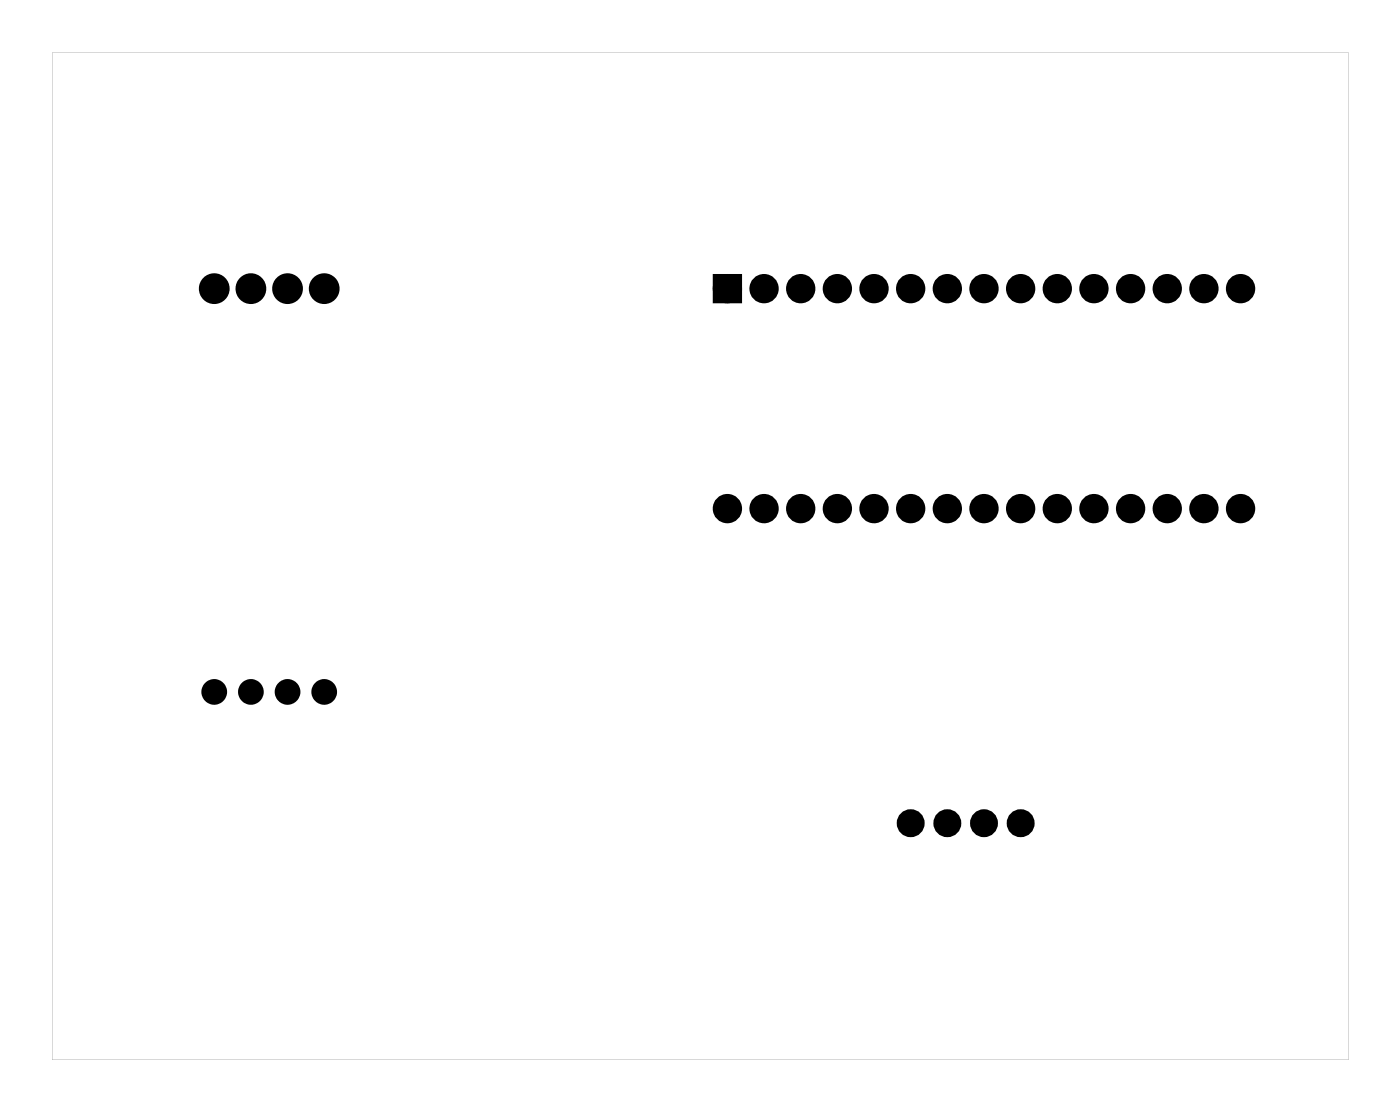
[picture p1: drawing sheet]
<svg xmlns="http://www.w3.org/2000/svg" width="97mm" height="77mm" viewBox="0 0 97 77" stroke-linecap="round" stroke-linejoin="round" font-family="sans-serif">
<g fill="#000">
<path d="M49.7 19.3h1.4v1.4h-1.4z"/>
<path d="M3.6 3.6v69.8h89.8v-69.8zM3.6 3.6h89.8v69.8h-89.8z"/>
<circle cx="14.8" cy="47.9" r=".5"/>
<circle cx="17.4" cy="47.9" r=".5"/>
<circle cx="19.9" cy="47.9" r=".5"/>
<circle cx="22.5" cy="47.9" r=".5"/>
</g>
<g fill="#000">
<circle cx="14.8" cy="20" r=".76"/>
<circle cx="17.4" cy="20" r=".76"/>
<circle cx="19.9" cy="20" r=".76"/>
<circle cx="22.5" cy="20" r=".76"/>
<circle cx="50.4" cy="20" r=".67"/>
<circle cx="52.9" cy="20" r=".67"/>
<circle cx="55.5" cy="20" r=".67"/>
<circle cx="58" cy="20" r=".67"/>
<circle cx="60.6" cy="20" r=".67"/>
<circle cx="63.1" cy="20" r=".67"/>
<circle cx="65.6" cy="20" r=".67"/>
<circle cx="68.2" cy="20" r=".67"/>
<circle cx="70.7" cy="20" r=".67"/>
<circle cx="73.3" cy="20" r=".67"/>
<circle cx="75.8" cy="20" r=".67"/>
<circle cx="78.3" cy="20" r=".67"/>
<circle cx="80.9" cy="20" r=".67"/>
<circle cx="83.4" cy="20" r=".67"/>
<circle cx="86" cy="20" r=".67"/>
<circle cx="50.4" cy="35.2" r=".67"/>
<circle cx="52.9" cy="35.2" r=".67"/>
<circle cx="55.5" cy="35.2" r=".67"/>
<circle cx="58" cy="35.2" r=".67"/>
<circle cx="60.6" cy="35.2" r=".67"/>
<circle cx="63.1" cy="35.2" r=".67"/>
<circle cx="65.6" cy="35.2" r=".67"/>
<circle cx="68.2" cy="35.2" r=".67"/>
<circle cx="70.7" cy="35.2" r=".67"/>
<circle cx="73.3" cy="35.2" r=".67"/>
<circle cx="75.8" cy="35.2" r=".67"/>
<circle cx="78.3" cy="35.2" r=".67"/>
<circle cx="80.9" cy="35.2" r=".67"/>
<circle cx="83.4" cy="35.2" r=".67"/>
<circle cx="86" cy="35.2" r=".67"/>
<circle cx="63.1" cy="57" r=".63"/>
<circle cx="65.6" cy="57" r=".63"/>
<circle cx="68.2" cy="57" r=".63"/>
<circle cx="70.7" cy="57" r=".63"/>
</g>
<g fill="none" stroke="#000" stroke-width=".69" stroke-linecap="butt">
<path d="M49.7 19.3h1.4v1.4h-1.4z"/>
<circle cx="50.4" cy="20" r=".67"/>
<circle cx="52.9" cy="20" r=".67"/>
<circle cx="55.5" cy="20" r=".67"/>
<circle cx="58" cy="20" r=".67"/>
<circle cx="60.6" cy="20" r=".67"/>
<circle cx="63.1" cy="20" r=".67"/>
<circle cx="65.6" cy="20" r=".67"/>
<circle cx="68.2" cy="20" r=".67"/>
<circle cx="70.7" cy="20" r=".67"/>
<circle cx="73.3" cy="20" r=".67"/>
<circle cx="75.8" cy="20" r=".67"/>
<circle cx="78.3" cy="20" r=".67"/>
<circle cx="80.9" cy="20" r=".67"/>
<circle cx="83.4" cy="20" r=".67"/>
<circle cx="86" cy="20" r=".67"/>
<circle cx="50.4" cy="35.2" r=".67"/>
<circle cx="52.9" cy="35.2" r=".67"/>
<circle cx="55.5" cy="35.2" r=".67"/>
<circle cx="58" cy="35.2" r=".67"/>
<circle cx="60.6" cy="35.2" r=".67"/>
<circle cx="63.1" cy="35.2" r=".67"/>
<circle cx="65.6" cy="35.2" r=".67"/>
<circle cx="68.2" cy="35.2" r=".67"/>
<circle cx="70.7" cy="35.2" r=".67"/>
<circle cx="73.3" cy="35.2" r=".67"/>
<circle cx="75.8" cy="35.2" r=".67"/>
<circle cx="78.3" cy="35.2" r=".67"/>
<circle cx="80.9" cy="35.2" r=".67"/>
<circle cx="83.4" cy="35.2" r=".67"/>
<circle cx="86" cy="35.2" r=".67"/>
</g>
<g fill="none" stroke="#000" stroke-width=".78">
<circle cx="14.8" cy="47.9" r=".5"/>
<circle cx="17.4" cy="47.9" r=".5"/>
<circle cx="19.9" cy="47.9" r=".5"/>
<circle cx="22.5" cy="47.9" r=".5"/>
</g>
<g fill="none" stroke="#000" stroke-width=".61" stroke-linecap="butt">
<circle cx="14.8" cy="20" r=".76"/>
<circle cx="17.4" cy="20" r=".76"/>
<circle cx="19.9" cy="20" r=".76"/>
<circle cx="22.5" cy="20" r=".76"/>
</g>
<g fill="none" stroke="#000" stroke-width=".68" stroke-linecap="butt">
<circle cx="63.1" cy="57" r=".63"/>
<circle cx="65.6" cy="57" r=".63"/>
<circle cx="68.2" cy="57" r=".63"/>
<circle cx="70.7" cy="57" r=".63"/>
</g>
</svg>
